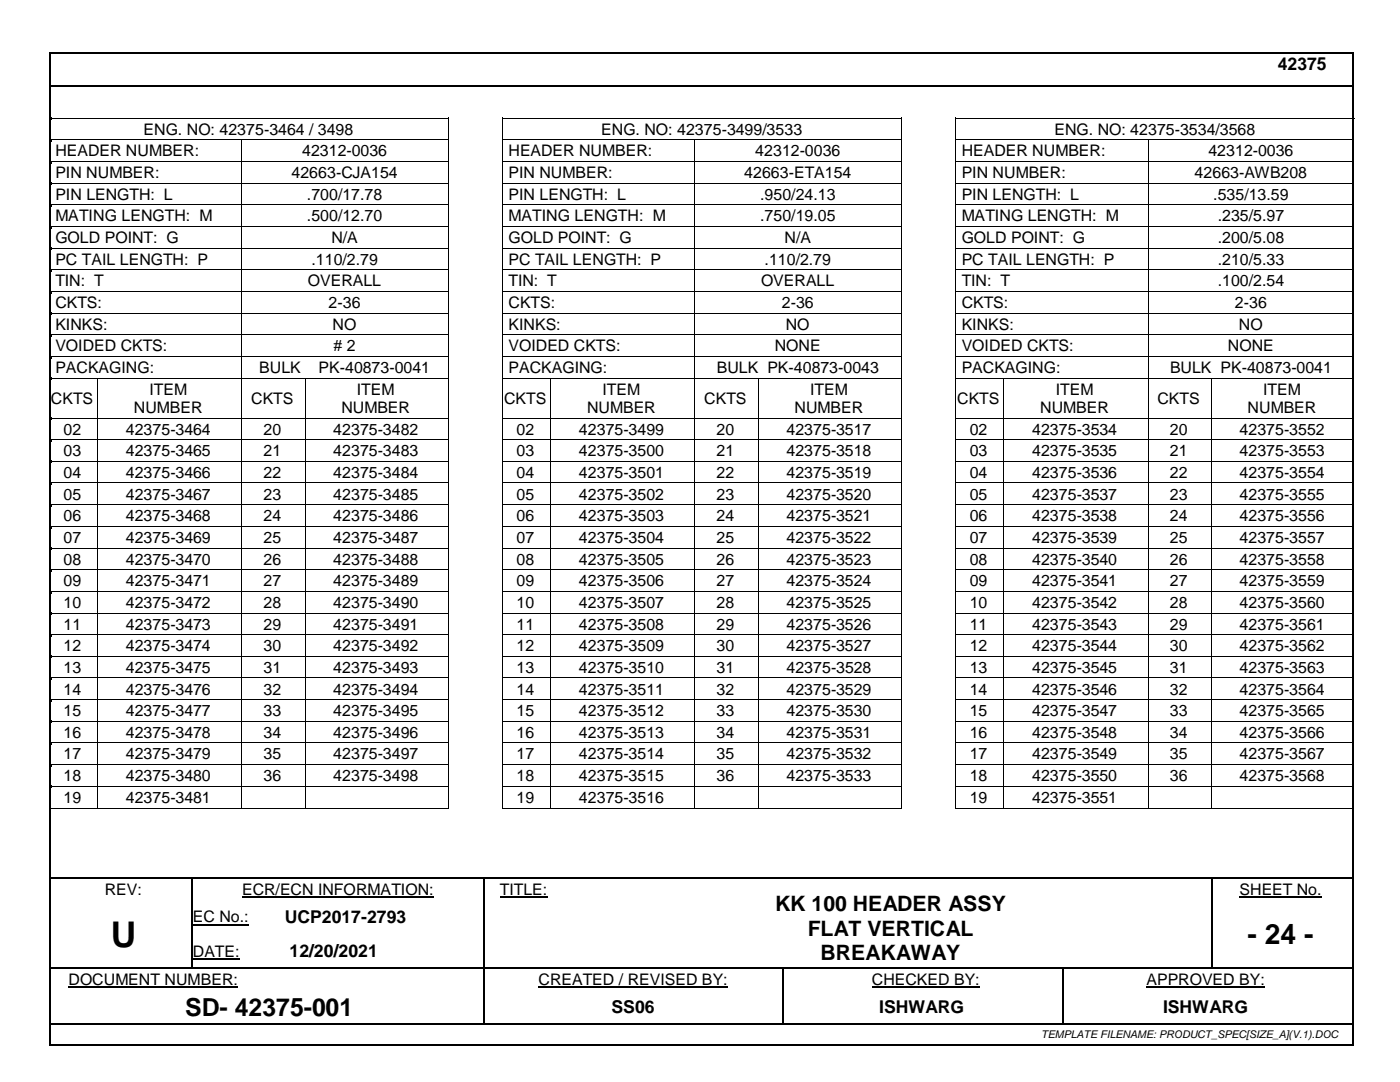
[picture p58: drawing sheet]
<svg xmlns="http://www.w3.org/2000/svg" width="279mm" height="216mm" viewBox="0 0 279 216" stroke-linecap="round" stroke-linejoin="round" font-family="sans-serif">
<defs><g id="words">
<text font-size="7.1" x="22.1" y="188.9">U</text>
<text font-size="5.6" x="249" y="188.3">- 24 -</text>
<text font-size="5" x="37" y="202.7">SD- 42375-001</text>
<g font-size="4.2">
<text x="154.7" y="181.9">KK 100 HEADER ASSY</text>
<text x="161.2" y="186.7">FLAT VERTICAL</text>
<text x="163.8" y="191.6">BREAKAWAY</text>
</g>
<g font-size="3.5">
<text x="255" y="13.9">42375</text>
<text x="56.8" y="184.1">UCP2017-2793</text>
<text x="57.8" y="191">12/20/2021</text>
<text x="122.1" y="202">SS06</text>
<text x="175.5" y="202">ISHWARG</text>
<text x="232.1" y="202">ISHWARG</text>
</g>
<g font-size="3.2">
<text x="28.7" y="26.9">ENG. NO: 42375-3464 / 3498</text>
<text x="120" y="26.9">ENG. NO: 42375-3499/3533</text>
<text x="210.4" y="26.9">ENG. NO: 42375-3534/3568</text>
<text x="11" y="31.2">HEADER NUMBER:</text>
<text x="11" y="35.5">PIN NUMBER:</text>
<text x="58.2" y="35.5">42663-CJA154</text>
<text x="60.3" y="31.2">42312-0036</text>
<text x="101.5" y="31.2">HEADER NUMBER:</text>
<text x="101.5" y="35.5">PIN NUMBER:</text>
<text x="148.5" y="35.5">42663-ETA154</text>
<text x="150.7" y="31.2">42312-0036</text>
<text x="191.9" y="31.2">HEADER NUMBER:</text>
<text x="191.9" y="35.5">PIN NUMBER:</text>
<text x="238.4" y="35.5">42663-AWB208</text>
<text x="241.2" y="31.2">42312-0036</text>
<text x="11" y="39.8">PIN LENGTH: L</text>
<text x="61.3" y="39.8">.700/17.78</text>
<text x="101.5" y="39.8">PIN LENGTH: L</text>
<text x="151.7" y="39.8">.950/24.13</text>
<text x="191.9" y="39.8">PIN LENGTH: L</text>
<text x="242.1" y="39.8">.535/13.59</text>
<text x="11" y="44.2">MATING LENGTH: M</text>
<text x="61.3" y="44.2">.500/12.70</text>
<text x="101.5" y="44.2">MATING LENGTH: M</text>
<text x="151.7" y="44.2">.750/19.05</text>
<text x="191.9" y="44.2">MATING LENGTH: M</text>
<text x="243" y="44.2">.235/5.97</text>
<text x="11" y="48.5">GOLD POINT: G</text>
<text x="11" y="52.8">PC TAIL LENGTH: P</text>
<text x="62.2" y="52.8">.110/2.79</text>
<text x="66.1" y="48.5">N/A</text>
<text x="101.5" y="48.5">GOLD POINT: G</text>
<text x="101.5" y="52.8">PC TAIL LENGTH: P</text>
<text x="152.6" y="52.8">.110/2.79</text>
<text x="156.6" y="48.5">N/A</text>
<text x="191.9" y="48.5">GOLD POINT: G</text>
<text x="191.9" y="52.8">PC TAIL LENGTH: P</text>
<text x="243" y="48.5">.200/5.08</text>
<text x="243" y="52.8">.210/5.33</text>
<text x="11" y="57.2">TIN: T</text>
<text x="61.4" y="57.2">OVERALL</text>
<text x="101.5" y="57.2">TIN: T</text>
<text x="151.9" y="57.2">OVERALL</text>
<text x="191.9" y="57.2">TIN: T</text>
<text x="243" y="57.2">.100/2.54</text>
<text x="11" y="61.5">CKTS:</text>
<text x="11" y="65.8">KINKS:</text>
<text x="65.6" y="61.5">2-36</text>
<text x="66.4" y="65.8">NO</text>
<text x="101.5" y="61.5">CKTS:</text>
<text x="101.5" y="65.8">KINKS:</text>
<text x="156" y="61.5">2-36</text>
<text x="156.8" y="65.8">NO</text>
<text x="191.9" y="61.5">CKTS:</text>
<text x="191.9" y="65.8">KINKS:</text>
<text x="246.5" y="61.5">2-36</text>
<text x="247.3" y="65.8">NO</text>
<text x="11" y="70.1">VOIDED CKTS:</text>
<text x="66.6" y="70.1"># 2</text>
<text x="101.5" y="70.1">VOIDED CKTS:</text>
<text x="154.6" y="70.1">NONE</text>
<text x="191.9" y="70.1">VOIDED CKTS:</text>
<text x="245.1" y="70.1">NONE</text>
<text x="11" y="74.4">PACKAGING:</text>
<text x="51.7" y="74.4">BULK</text>
<text x="63.6" y="74.4">PK-40873-0041</text>
<text x="101.5" y="74.4">PACKAGING:</text>
<text x="143.1" y="74.4">BULK PK-40873-0043</text>
<text x="191.9" y="74.4">PACKAGING:</text>
<text x="233.5" y="74.4">BULK PK-40873-0041</text>
<text x="10.2" y="80.6">CKTS</text>
<text x="26.7" y="82.4">NUMBER</text>
<text x="29.8" y="78.8">ITEM</text>
<text x="50.1" y="80.6">CKTS</text>
<text x="68.1" y="82.4">NUMBER</text>
<text x="71.2" y="78.8">ITEM</text>
<text x="100.6" y="80.6">CKTS</text>
<text x="117.2" y="82.4">NUMBER</text>
<text x="120.2" y="78.8">ITEM</text>
<text x="140.6" y="80.6">CKTS</text>
<text x="158.6" y="82.4">NUMBER</text>
<text x="161.7" y="78.8">ITEM</text>
<text x="191" y="80.6">CKTS</text>
<text x="207.6" y="82.4">NUMBER</text>
<text x="210.7" y="78.8">ITEM</text>
<text x="231" y="80.6">CKTS</text>
<text x="249" y="82.4">NUMBER</text>
<text x="252.1" y="78.8">ITEM</text>
<text x="12.7" y="86.7">02</text>
<text x="25.1" y="86.7">42375-3464</text>
<text x="52.6" y="86.7">20</text>
<text x="66.5" y="86.7">42375-3482</text>
<text x="103.1" y="86.7">02</text>
<text x="115.5" y="86.7">42375-3499</text>
<text x="143" y="86.7">20</text>
<text x="157" y="86.7">42375-3517</text>
<text x="193.5" y="86.7">02</text>
<text x="206" y="86.7">42375-3534</text>
<text x="233.5" y="86.7">20</text>
<text x="247.4" y="86.7">42375-3552</text>
<text x="12.7" y="91">03</text>
<text x="12.7" y="95.4">04</text>
<text x="25.1" y="91">42375-3465</text>
<text x="25.1" y="95.4">42375-3466</text>
<text x="52.6" y="91">21</text>
<text x="52.6" y="95.4">22</text>
<text x="66.5" y="91">42375-3483</text>
<text x="66.5" y="95.4">42375-3484</text>
<text x="103.1" y="91">03</text>
<text x="103.1" y="95.4">04</text>
<text x="115.5" y="91">42375-3500</text>
<text x="115.5" y="95.4">42375-3501</text>
<text x="143" y="91">21</text>
<text x="143" y="95.4">22</text>
<text x="157" y="91">42375-3518</text>
<text x="157" y="95.4">42375-3519</text>
<text x="193.5" y="91">03</text>
<text x="193.5" y="95.4">04</text>
<text x="206" y="91">42375-3535</text>
<text x="206" y="95.4">42375-3536</text>
<text x="233.5" y="91">21</text>
<text x="233.5" y="95.4">22</text>
<text x="247.4" y="91">42375-3553</text>
<text x="247.4" y="95.4">42375-3554</text>
<text x="12.7" y="99.7">05</text>
<text x="25.1" y="99.7">42375-3467</text>
<text x="52.6" y="99.7">23</text>
<text x="66.5" y="99.7">42375-3485</text>
<text x="103.1" y="99.7">05</text>
<text x="115.5" y="99.7">42375-3502</text>
<text x="143" y="99.7">23</text>
<text x="157" y="99.7">42375-3520</text>
<text x="193.5" y="99.7">05</text>
<text x="206" y="99.7">42375-3537</text>
<text x="233.5" y="99.7">23</text>
<text x="247.4" y="99.7">42375-3555</text>
<text x="12.7" y="104">06</text>
<text x="25.1" y="104">42375-3468</text>
<text x="52.6" y="104">24</text>
<text x="66.5" y="104">42375-3486</text>
<text x="103.1" y="104">06</text>
<text x="115.5" y="104">42375-3503</text>
<text x="143" y="104">24</text>
<text x="157" y="104">42375-3521</text>
<text x="193.5" y="104">06</text>
<text x="206" y="104">42375-3538</text>
<text x="233.5" y="104">24</text>
<text x="247.4" y="104">42375-3556</text>
<text x="12.7" y="108.3">07</text>
<text x="12.7" y="112.7">08</text>
<text x="25.1" y="108.3">42375-3469</text>
<text x="25.1" y="112.7">42375-3470</text>
<text x="52.6" y="108.3">25</text>
<text x="52.6" y="112.7">26</text>
<text x="66.5" y="108.3">42375-3487</text>
<text x="66.5" y="112.7">42375-3488</text>
<text x="103.1" y="108.3">07</text>
<text x="103.1" y="112.7">08</text>
<text x="115.5" y="108.3">42375-3504</text>
<text x="115.5" y="112.7">42375-3505</text>
<text x="143" y="108.3">25</text>
<text x="143" y="112.7">26</text>
<text x="157" y="108.3">42375-3522</text>
<text x="157" y="112.7">42375-3523</text>
<text x="193.5" y="108.3">07</text>
<text x="193.5" y="112.7">08</text>
<text x="206" y="108.3">42375-3539</text>
<text x="206" y="112.7">42375-3540</text>
<text x="233.5" y="108.3">25</text>
<text x="233.5" y="112.7">26</text>
<text x="247.4" y="108.3">42375-3557</text>
<text x="247.4" y="112.7">42375-3558</text>
<text x="12.7" y="117">09</text>
<text x="25.1" y="117">42375-3471</text>
<text x="52.6" y="117">27</text>
<text x="66.5" y="117">42375-3489</text>
<text x="103.1" y="117">09</text>
<text x="115.5" y="117">42375-3506</text>
<text x="143" y="117">27</text>
<text x="157" y="117">42375-3524</text>
<text x="193.5" y="117">09</text>
<text x="206" y="117">42375-3541</text>
<text x="233.5" y="117">27</text>
<text x="247.4" y="117">42375-3559</text>
<text x="12.7" y="121.3">10</text>
<text x="12.7" y="125.6">11</text>
<text x="25.1" y="121.3">42375-3472</text>
<text x="25.1" y="125.6">42375-3473</text>
<text x="52.6" y="121.3">28</text>
<text x="52.6" y="125.6">29</text>
<text x="66.5" y="121.3">42375-3490</text>
<text x="66.5" y="125.6">42375-3491</text>
<text x="103.1" y="121.3">10</text>
<text x="103.1" y="125.6">11</text>
<text x="115.5" y="121.3">42375-3507</text>
<text x="115.5" y="125.6">42375-3508</text>
<text x="143" y="121.3">28</text>
<text x="143" y="125.6">29</text>
<text x="157" y="121.3">42375-3525</text>
<text x="157" y="125.6">42375-3526</text>
<text x="193.5" y="121.3">10</text>
<text x="193.5" y="125.6">11</text>
<text x="206" y="121.3">42375-3542</text>
<text x="206" y="125.6">42375-3543</text>
<text x="233.5" y="121.3">28</text>
<text x="233.5" y="125.6">29</text>
<text x="247.4" y="121.3">42375-3560</text>
<text x="247.4" y="125.6">42375-3561</text>
<text x="12.7" y="129.9">12</text>
<text x="25.1" y="129.9">42375-3474</text>
<text x="52.6" y="129.9">30</text>
<text x="66.5" y="129.9">42375-3492</text>
<text x="103.1" y="129.9">12</text>
<text x="115.5" y="129.9">42375-3509</text>
<text x="143" y="129.9">30</text>
<text x="157" y="129.9">42375-3527</text>
<text x="193.5" y="129.9">12</text>
<text x="206" y="129.9">42375-3544</text>
<text x="233.5" y="129.9">30</text>
<text x="247.4" y="129.9">42375-3562</text>
<text x="12.7" y="134.3">13</text>
<text x="25.1" y="134.3">42375-3475</text>
<text x="52.6" y="134.3">31</text>
<text x="66.5" y="134.3">42375-3493</text>
<text x="103.1" y="134.3">13</text>
<text x="115.5" y="134.3">42375-3510</text>
<text x="143" y="134.3">31</text>
<text x="157" y="134.3">42375-3528</text>
<text x="193.5" y="134.3">13</text>
<text x="206" y="134.3">42375-3545</text>
<text x="233.5" y="134.3">31</text>
<text x="247.4" y="134.3">42375-3563</text>
<text x="12.7" y="138.6">14</text>
<text x="12.7" y="142.9">15</text>
<text x="25.1" y="138.6">42375-3476</text>
<text x="25.1" y="142.9">42375-3477</text>
<text x="52.6" y="138.6">32</text>
<text x="52.6" y="142.9">33</text>
<text x="66.5" y="138.6">42375-3494</text>
<text x="66.5" y="142.9">42375-3495</text>
<text x="103.1" y="138.6">14</text>
<text x="103.1" y="142.9">15</text>
<text x="115.5" y="138.6">42375-3511</text>
<text x="115.5" y="142.9">42375-3512</text>
<text x="143" y="138.6">32</text>
<text x="143" y="142.9">33</text>
<text x="157" y="138.6">42375-3529</text>
<text x="157" y="142.9">42375-3530</text>
<text x="193.5" y="138.6">14</text>
<text x="193.5" y="142.9">15</text>
<text x="206" y="138.6">42375-3546</text>
<text x="206" y="142.9">42375-3547</text>
<text x="233.5" y="138.6">32</text>
<text x="233.5" y="142.9">33</text>
<text x="247.4" y="138.6">42375-3564</text>
<text x="247.4" y="142.9">42375-3565</text>
<text x="12.7" y="147.2">16</text>
<text x="25.1" y="147.2">42375-3478</text>
<text x="52.6" y="147.2">34</text>
<text x="66.5" y="147.2">42375-3496</text>
<text x="103.1" y="147.2">16</text>
<text x="115.5" y="147.2">42375-3513</text>
<text x="143" y="147.2">34</text>
<text x="157" y="147.2">42375-3531</text>
<text x="193.5" y="147.2">16</text>
<text x="206" y="147.2">42375-3548</text>
<text x="233.5" y="147.2">34</text>
<text x="247.4" y="147.2">42375-3566</text>
<text x="12.7" y="151.5">17</text>
<text x="12.7" y="155.9">18</text>
<text x="25.1" y="151.5">42375-3479</text>
<text x="25.1" y="155.9">42375-3480</text>
<text x="52.6" y="151.5">35</text>
<text x="52.6" y="155.9">36</text>
<text x="66.5" y="151.5">42375-3497</text>
<text x="66.5" y="155.9">42375-3498</text>
<text x="103.1" y="151.5">17</text>
<text x="103.1" y="155.9">18</text>
<text x="115.5" y="151.5">42375-3514</text>
<text x="115.5" y="155.9">42375-3515</text>
<text x="143" y="151.5">35</text>
<text x="143" y="155.9">36</text>
<text x="157" y="151.5">42375-3532</text>
<text x="157" y="155.9">42375-3533</text>
<text x="193.5" y="151.5">17</text>
<text x="193.5" y="155.9">18</text>
<text x="206" y="151.5">42375-3549</text>
<text x="206" y="155.9">42375-3550</text>
<text x="233.5" y="151.5">35</text>
<text x="233.5" y="155.9">36</text>
<text x="247.4" y="151.5">42375-3567</text>
<text x="247.4" y="155.9">42375-3568</text>
<text x="12.7" y="160.2">19</text>
<text x="25.1" y="160.2">42375-3481</text>
<text x="103.1" y="160.2">19</text>
<text x="115.5" y="160.2">42375-3516</text>
<text x="193.5" y="160.2">19</text>
<text x="206" y="160.2">42375-3551</text>
<text x="20.9" y="178.5">REV:</text>
<text x="48.3" y="178.5">ECR/ECN INFORMATION:</text>
<text x="99.8" y="178.5">TITLE:</text>
<text x="247.4" y="178.5">SHEET No.</text>
<text x="38.5" y="184.1">EC No.:</text>
<text x="38.5" y="191">DATE:</text>
<text x="13.7" y="196.5">DOCUMENT NUMBER:</text>
<text x="107.5" y="196.5">CREATED / REVISED BY:</text>
<text x="174" y="196.5">CHECKED BY:</text>
<text x="228.8" y="196.5">APPROVED BY:</text>
</g>
<text font-size="2.1" x="207.8" y="207.1">TEMPLATE FILENAME: PRODUCT_SPEC[SIZE_A](V.1).DOC</text>
</g></defs>
<g fill="#000">
<path d="M9.8 10.3h.4v.4h-.4z" fill-rule="evenodd"/>
<path d="M9.8 10.3h.4v.4h-.4z" fill-rule="evenodd"/>
<path d="M10.2 17h.3v.4h-.3z" fill-rule="evenodd"/>
<path d="M10.2 17h.3v.4h-.3z" fill-rule="evenodd"/>
<path d="M10.2 17h.3v.4h-.3z" fill-rule="evenodd"/>
<path d="M10.5 17v.4z" fill-rule="evenodd"/>
<path d="M269.9 10.3h.4v.4h-.4z" fill-rule="evenodd"/>
<path d="M269.9 10.3h.4v.4h-.4z" fill-rule="evenodd"/>
<path d="M10.2 23.5h.1v.4h-.1z" fill-rule="evenodd"/>
<path d="M10.2 23.5h.1v.2h-.1z" fill-rule="evenodd"/>
<path d="M10.2 27.8h.1v.4h-.1z" fill-rule="evenodd"/>
<path d="M10.2 32.1h.1v.5h-.1z" fill-rule="evenodd"/>
<path d="M10.2 36.5h.1v.4h-.1z" fill-rule="evenodd"/>
<path d="M48.2 28h.2v.2h-.2z" fill-rule="evenodd"/>
<path d="M48.2 27.8h.2v.2h-.2z" fill-rule="evenodd"/>
<path d="M48.2 32.1h.2v.5h-.2z" fill-rule="evenodd"/>
<path d="M48.2 36.5h.2v.4h-.2z" fill-rule="evenodd"/>
<path d="M89.5 23.5h.1v.4h-.1z" fill-rule="evenodd"/>
<path d="M89.5 23.5h.1v.2h-.1z" fill-rule="evenodd"/>
<path d="M89.5 27.8h.1v.4h-.1z" fill-rule="evenodd"/>
<path d="M89.5 32.1h.1v.5h-.1z" fill-rule="evenodd"/>
<path d="M89.5 36.5h.1v.4h-.1z" fill-rule="evenodd"/>
<path d="M100.3 23.5h.1v.4h-.1z" fill-rule="evenodd"/>
<path d="M100.3 23.5h.1v.2h-.1z" fill-rule="evenodd"/>
<path d="M100.3 27.8h.1v.4h-.1z" fill-rule="evenodd"/>
<path d="M100.3 32.1h.1v.5h-.1z" fill-rule="evenodd"/>
<path d="M100.3 36.5h.1v.4h-.1z" fill-rule="evenodd"/>
<path d="M138.6 28h.2v.2h-.2z" fill-rule="evenodd"/>
<path d="M138.6 27.8h.2v.2h-.2z" fill-rule="evenodd"/>
<path d="M138.6 32.1h.2v.5h-.2z" fill-rule="evenodd"/>
<path d="M138.6 36.5h.2v.4h-.2z" fill-rule="evenodd"/>
<path d="M179.9 23.5h.2v.4h-.2z" fill-rule="evenodd"/>
<path d="M179.9 23.5h.2v.2h-.2z" fill-rule="evenodd"/>
<path d="M179.9 27.8h.2v.4h-.2z" fill-rule="evenodd"/>
<path d="M179.9 32.1h.2v.5h-.2z" fill-rule="evenodd"/>
<path d="M179.9 36.5h.2v.4h-.2z" fill-rule="evenodd"/>
<path d="M190.7 23.5h.2v.4h-.2z" fill-rule="evenodd"/>
<path d="M190.7 23.5h.2v.2h-.2z" fill-rule="evenodd"/>
<path d="M190.7 27.8h.2v.4h-.2z" fill-rule="evenodd"/>
<path d="M190.7 32.1h.2v.5h-.2z" fill-rule="evenodd"/>
<path d="M190.7 36.5h.2v.4h-.2z" fill-rule="evenodd"/>
<path d="M229.1 28h.1v.2h-.1z" fill-rule="evenodd"/>
<path d="M229.1 27.8h.1v.2h-.1z" fill-rule="evenodd"/>
<path d="M229.1 32.1h.1v.5h-.1z" fill-rule="evenodd"/>
<path d="M229.1 36.5h.1v.4h-.1z" fill-rule="evenodd"/>
<path d="M10.2 40.8h.1v.4h-.1z" fill-rule="evenodd"/>
<path d="M10.2 45.1h.1v.4h-.1z" fill-rule="evenodd"/>
<path d="M10.2 49.4h.1v.4h-.1z" fill-rule="evenodd"/>
<path d="M10.2 53.8h.1v.4h-.1z" fill-rule="evenodd"/>
<path d="M10.2 58.1h.1v.4h-.1z" fill-rule="evenodd"/>
<path d="M48.2 40.8h.2v.4h-.2z" fill-rule="evenodd"/>
<path d="M48.2 45.1h.2v.4h-.2z" fill-rule="evenodd"/>
<path d="M48.2 49.4h.2v.4h-.2z" fill-rule="evenodd"/>
<path d="M48.2 53.8h.2v.4h-.2z" fill-rule="evenodd"/>
<path d="M48.2 58.1h.2v.4h-.2z" fill-rule="evenodd"/>
<path d="M89.5 40.8h.1v.4h-.1z" fill-rule="evenodd"/>
<path d="M89.5 45.1h.1v.4h-.1z" fill-rule="evenodd"/>
<path d="M89.5 49.4h.1v.4h-.1z" fill-rule="evenodd"/>
<path d="M89.5 53.8h.1v.4h-.1z" fill-rule="evenodd"/>
<path d="M89.5 58.1h.1v.4h-.1z" fill-rule="evenodd"/>
<path d="M100.3 40.8h.1v.4h-.1z" fill-rule="evenodd"/>
<path d="M100.3 45.1h.1v.4h-.1z" fill-rule="evenodd"/>
<path d="M100.3 49.4h.1v.4h-.1z" fill-rule="evenodd"/>
<path d="M100.3 53.8h.1v.4h-.1z" fill-rule="evenodd"/>
<path d="M100.3 58.1h.1v.4h-.1z" fill-rule="evenodd"/>
<path d="M138.6 40.8h.2v.4h-.2z" fill-rule="evenodd"/>
<path d="M138.6 45.1h.2v.4h-.2z" fill-rule="evenodd"/>
<path d="M138.6 49.4h.2v.4h-.2z" fill-rule="evenodd"/>
<path d="M138.6 53.8h.2v.4h-.2z" fill-rule="evenodd"/>
<path d="M138.6 58.1h.2v.4h-.2z" fill-rule="evenodd"/>
<path d="M179.9 40.8h.2v.4h-.2z" fill-rule="evenodd"/>
<path d="M179.9 45.1h.2v.4h-.2z" fill-rule="evenodd"/>
<path d="M179.9 49.4h.2v.4h-.2z" fill-rule="evenodd"/>
<path d="M179.9 53.8h.2v.4h-.2z" fill-rule="evenodd"/>
<path d="M179.9 58.1h.2v.4h-.2z" fill-rule="evenodd"/>
<path d="M190.7 40.8h.2v.4h-.2z" fill-rule="evenodd"/>
<path d="M190.7 45.1h.2v.4h-.2z" fill-rule="evenodd"/>
<path d="M190.7 49.4h.2v.4h-.2z" fill-rule="evenodd"/>
<path d="M190.7 53.8h.2v.4h-.2z" fill-rule="evenodd"/>
<path d="M190.7 58.1h.2v.4h-.2z" fill-rule="evenodd"/>
<path d="M229.1 40.8h.1v.4h-.1z" fill-rule="evenodd"/>
<path d="M229.1 45.1h.1v.4h-.1z" fill-rule="evenodd"/>
<path d="M229.1 49.4h.1v.4h-.1z" fill-rule="evenodd"/>
<path d="M229.1 53.8h.1v.4h-.1z" fill-rule="evenodd"/>
<path d="M229.1 58.1h.1v.4h-.1z" fill-rule="evenodd"/>
<path d="M10.2 62.4h.1v.4h-.1z" fill-rule="evenodd"/>
<path d="M10.2 66.7h.1v.4h-.1z" fill-rule="evenodd"/>
<path d="M10.2 71.1h.1v.4h-.1z" fill-rule="evenodd"/>
<path d="M10.2 75.4h.1v.4h-.1z" fill-rule="evenodd"/>
<path d="M19.3 75.5h.2v.3h-.2z" fill-rule="evenodd"/>
<path d="M19.3 75.4h.2v.1h-.2z" fill-rule="evenodd"/>
<path d="M48.2 62.4h.2v.4h-.2z" fill-rule="evenodd"/>
<path d="M48.2 66.7h.2v.4h-.2z" fill-rule="evenodd"/>
<path d="M48.2 71.1h.2v.4h-.2z" fill-rule="evenodd"/>
<path d="M48.2 75.4h.2v.4h-.2z" fill-rule="evenodd"/>
<path d="M60.9 75.5h.2v.3h-.2z" fill-rule="evenodd"/>
<path d="M60.9 75.4h.2v.1h-.2z" fill-rule="evenodd"/>
<path d="M89.5 62.4h.1v.4h-.1z" fill-rule="evenodd"/>
<path d="M89.5 66.7h.1v.4h-.1z" fill-rule="evenodd"/>
<path d="M89.5 71.1h.1v.4h-.1z" fill-rule="evenodd"/>
<path d="M89.5 75.4h.1v.1h-.1z" fill-rule="evenodd"/>
<path d="M89.5 75.5l.1 .3z" fill-rule="evenodd"/>
<path d="M100.3 62.4h.1v.4h-.1z" fill-rule="evenodd"/>
<path d="M100.3 66.7h.1v.4h-.1z" fill-rule="evenodd"/>
<path d="M100.3 71.1h.1v.4h-.1z" fill-rule="evenodd"/>
<path d="M100.3 75.4h.1v.4h-.1z" fill-rule="evenodd"/>
<path d="M109.8 75.5h.2v.3h-.2z" fill-rule="evenodd"/>
<path d="M109.8 75.4h.2v.1h-.2z" fill-rule="evenodd"/>
<path d="M138.6 62.4h.2v.4h-.2z" fill-rule="evenodd"/>
<path d="M138.6 66.7h.2v.4h-.2z" fill-rule="evenodd"/>
<path d="M138.6 71.1h.2v.4h-.2z" fill-rule="evenodd"/>
<path d="M138.6 75.4h.2v.4h-.2z" fill-rule="evenodd"/>
<path d="M151.3 75.5h.2v.3h-.2z" fill-rule="evenodd"/>
<path d="M151.3 75.4h.2v.1h-.2z" fill-rule="evenodd"/>
<path d="M179.9 62.4h.2v.4h-.2z" fill-rule="evenodd"/>
<path d="M179.9 66.7h.2v.4h-.2z" fill-rule="evenodd"/>
<path d="M179.9 71.1h.2v.4h-.2z" fill-rule="evenodd"/>
<path d="M179.9 75.4h.2v.1h-.2z" fill-rule="evenodd"/>
<path d="M179.9 75.5l.1 .3z" fill-rule="evenodd"/>
<path d="M190.7 62.4h.2v.4h-.2z" fill-rule="evenodd"/>
<path d="M190.7 66.7h.2v.4h-.2z" fill-rule="evenodd"/>
<path d="M190.7 71.1h.2v.4h-.2z" fill-rule="evenodd"/>
<path d="M190.7 75.4h.2v.4h-.2z" fill-rule="evenodd"/>
<path d="M200.2 75.5h.2v.3h-.2z" fill-rule="evenodd"/>
<path d="M200.2 75.4h.2v.1h-.2z" fill-rule="evenodd"/>
<path d="M229.1 62.4h.1v.4h-.1z" fill-rule="evenodd"/>
<path d="M229.1 66.7h.1v.4h-.1z" fill-rule="evenodd"/>
<path d="M229.1 71.1h.1v.4h-.1z" fill-rule="evenodd"/>
<path d="M229.1 75.4h.1v.4h-.1z" fill-rule="evenodd"/>
<path d="M241.8 75.5h.1v.3h-.1z" fill-rule="evenodd"/>
<path d="M241.8 75.4h.1v.1h-.1z" fill-rule="evenodd"/>
<path d="M10.2 83.3h.1v.5h-.1z" fill-rule="evenodd"/>
<path d="M10.2 87.6h.1v.5h-.1z" fill-rule="evenodd"/>
<path d="M10.2 92h.1v.4h-.1z" fill-rule="evenodd"/>
<path d="M10.2 96.3h.1v.4h-.1z" fill-rule="evenodd"/>
<path d="M19.3 83.3h.2v.5h-.2z" fill-rule="evenodd"/>
<path d="M19.3 87.6h.2v.5h-.2z" fill-rule="evenodd"/>
<path d="M19.3 92h.2v.4h-.2z" fill-rule="evenodd"/>
<path d="M19.3 96.3h.2v.4h-.2z" fill-rule="evenodd"/>
<path d="M48.2 83.3h.2v.5h-.2z" fill-rule="evenodd"/>
<path d="M48.2 87.6h.2v.5h-.2z" fill-rule="evenodd"/>
<path d="M48.2 92h.2v.4h-.2z" fill-rule="evenodd"/>
<path d="M48.2 96.3h.2v.4h-.2z" fill-rule="evenodd"/>
<path d="M60.9 83.3h.2v.5h-.2z" fill-rule="evenodd"/>
<path d="M60.9 87.6h.2v.5h-.2z" fill-rule="evenodd"/>
<path d="M60.9 92h.2v.4h-.2z" fill-rule="evenodd"/>
<path d="M60.9 96.3h.2v.4h-.2z" fill-rule="evenodd"/>
<path d="M89.5 87.8h.1v.3h-.1z" fill-rule="evenodd"/>
<path d="M89.5 87.6h.1v.2h-.1z" fill-rule="evenodd"/>
<path d="M89.5 92h.1v.4h-.1z" fill-rule="evenodd"/>
<path d="M89.5 96.3h.1v.2h-.1z" fill-rule="evenodd"/>
<path d="M89.5 83.3l.1 .5z" fill-rule="evenodd"/>
<path d="M89.5 96.5l.1 .2z" fill-rule="evenodd"/>
<path d="M100.3 83.3h.1v.5h-.1z" fill-rule="evenodd"/>
<path d="M100.3 87.6h.1v.5h-.1z" fill-rule="evenodd"/>
<path d="M100.3 92h.1v.4h-.1z" fill-rule="evenodd"/>
<path d="M100.3 96.3h.1v.4h-.1z" fill-rule="evenodd"/>
<path d="M109.8 83.3h.2v.5h-.2z" fill-rule="evenodd"/>
<path d="M109.8 87.6h.2v.5h-.2z" fill-rule="evenodd"/>
<path d="M109.8 92h.2v.4h-.2z" fill-rule="evenodd"/>
<path d="M109.8 96.3h.2v.4h-.2z" fill-rule="evenodd"/>
<path d="M138.6 83.3h.2v.5h-.2z" fill-rule="evenodd"/>
<path d="M138.6 87.6h.2v.5h-.2z" fill-rule="evenodd"/>
<path d="M138.6 92h.2v.4h-.2z" fill-rule="evenodd"/>
<path d="M138.6 96.3h.2v.4h-.2z" fill-rule="evenodd"/>
<path d="M151.3 83.3h.2v.5h-.2z" fill-rule="evenodd"/>
<path d="M151.3 87.6h.2v.5h-.2z" fill-rule="evenodd"/>
<path d="M151.3 92h.2v.4h-.2z" fill-rule="evenodd"/>
<path d="M151.3 96.3h.2v.4h-.2z" fill-rule="evenodd"/>
<path d="M179.9 87.8h.2v.3h-.2z" fill-rule="evenodd"/>
<path d="M179.9 87.6h.2v.2h-.2z" fill-rule="evenodd"/>
<path d="M179.9 92h.2v.4h-.2z" fill-rule="evenodd"/>
<path d="M179.9 96.3h.2v.2h-.2z" fill-rule="evenodd"/>
<path d="M179.9 83.3l.1 .5z" fill-rule="evenodd"/>
<path d="M179.9 96.5l.1 .2z" fill-rule="evenodd"/>
<path d="M190.7 83.3h.2v.5h-.2z" fill-rule="evenodd"/>
<path d="M190.7 87.6h.2v.5h-.2z" fill-rule="evenodd"/>
<path d="M190.7 92h.2v.4h-.2z" fill-rule="evenodd"/>
<path d="M190.7 96.3h.2v.4h-.2z" fill-rule="evenodd"/>
<path d="M200.2 83.3h.2v.5h-.2z" fill-rule="evenodd"/>
<path d="M200.2 87.6h.2v.5h-.2z" fill-rule="evenodd"/>
<path d="M200.2 92h.2v.4h-.2z" fill-rule="evenodd"/>
<path d="M200.2 96.3h.2v.4h-.2z" fill-rule="evenodd"/>
<path d="M229.1 83.3h.1v.5h-.1z" fill-rule="evenodd"/>
<path d="M229.1 87.6h.1v.5h-.1z" fill-rule="evenodd"/>
<path d="M229.1 92h.1v.4h-.1z" fill-rule="evenodd"/>
<path d="M229.1 96.3h.1v.4h-.1z" fill-rule="evenodd"/>
<path d="M241.8 83.3h.1v.5h-.1z" fill-rule="evenodd"/>
<path d="M241.8 87.6h.1v.5h-.1z" fill-rule="evenodd"/>
<path d="M241.8 92h.1v.4h-.1z" fill-rule="evenodd"/>
<path d="M241.8 96.3h.1v.4h-.1z" fill-rule="evenodd"/>
<path d="M10.2 100.6h.1v.5h-.1z" fill-rule="evenodd"/>
<path d="M10.2 105h.1v.4h-.1z" fill-rule="evenodd"/>
<path d="M10.2 109.3h.1v.4h-.1z" fill-rule="evenodd"/>
<path d="M10.2 113.6h.1v.4h-.1z" fill-rule="evenodd"/>
<path d="M10.2 117.9h.1v.4h-.1z" fill-rule="evenodd"/>
<path d="M19.3 100.6h.2v.5h-.2z" fill-rule="evenodd"/>
<path d="M19.3 105h.2v.4h-.2z" fill-rule="evenodd"/>
<path d="M19.3 109.3h.2v.4h-.2z" fill-rule="evenodd"/>
<path d="M19.3 113.6h.2v.4h-.2z" fill-rule="evenodd"/>
<path d="M19.3 117.9h.2v.4h-.2z" fill-rule="evenodd"/>
<path d="M48.2 100.6h.2v.5h-.2z" fill-rule="evenodd"/>
<path d="M48.2 105h.2v.4h-.2z" fill-rule="evenodd"/>
<path d="M48.2 109.3h.2v.4h-.2z" fill-rule="evenodd"/>
<path d="M48.2 113.6h.2v.4h-.2z" fill-rule="evenodd"/>
<path d="M48.2 117.9h.2v.4h-.2z" fill-rule="evenodd"/>
<path d="M60.9 100.6h.2v.5h-.2z" fill-rule="evenodd"/>
<path d="M60.9 105h.2v.4h-.2z" fill-rule="evenodd"/>
<path d="M60.9 109.3h.2v.4h-.2z" fill-rule="evenodd"/>
<path d="M60.9 113.6h.2v.4h-.2z" fill-rule="evenodd"/>
<path d="M60.9 117.9h.2v.4h-.2z" fill-rule="evenodd"/>
<path d="M89.5 109.4h.1v.3h-.1z" fill-rule="evenodd"/>
<path d="M89.5 109.3h.1v.1h-.1z" fill-rule="evenodd"/>
<path d="M89.5 113.6h.1v.4h-.1z" fill-rule="evenodd"/>
<path d="M89.5 117.9h.1v.4h-.1z" fill-rule="evenodd"/>
<path d="M89.5 100.6l.1 .5z" fill-rule="evenodd"/>
<path d="M89.5 105l.1 .4z" fill-rule="evenodd"/>
<path d="M100.3 100.6h.1v.5h-.1z" fill-rule="evenodd"/>
<path d="M100.3 105h.1v.4h-.1z" fill-rule="evenodd"/>
<path d="M100.3 109.3h.1v.4h-.1z" fill-rule="evenodd"/>
<path d="M100.3 113.6h.1v.4h-.1z" fill-rule="evenodd"/>
<path d="M100.3 117.9h.1v.4h-.1z" fill-rule="evenodd"/>
<path d="M109.8 100.6h.2v.5h-.2z" fill-rule="evenodd"/>
<path d="M109.8 105h.2v.4h-.2z" fill-rule="evenodd"/>
<path d="M109.8 109.3h.2v.4h-.2z" fill-rule="evenodd"/>
<path d="M109.8 113.6h.2v.4h-.2z" fill-rule="evenodd"/>
<path d="M109.8 117.9h.2v.4h-.2z" fill-rule="evenodd"/>
<path d="M138.6 100.6h.2v.5h-.2z" fill-rule="evenodd"/>
<path d="M138.6 105h.2v.4h-.2z" fill-rule="evenodd"/>
<path d="M138.6 109.3h.2v.4h-.2z" fill-rule="evenodd"/>
<path d="M138.6 113.6h.2v.4h-.2z" fill-rule="evenodd"/>
<path d="M138.6 117.9h.2v.4h-.2z" fill-rule="evenodd"/>
<path d="M151.3 100.6h.2v.5h-.2z" fill-rule="evenodd"/>
<path d="M151.3 105h.2v.4h-.2z" fill-rule="evenodd"/>
<path d="M151.3 109.3h.2v.4h-.2z" fill-rule="evenodd"/>
<path d="M151.3 113.6h.2v.4h-.2z" fill-rule="evenodd"/>
<path d="M151.3 117.9h.2v.4h-.2z" fill-rule="evenodd"/>
<path d="M179.9 109.4h.2v.3h-.2z" fill-rule="evenodd"/>
<path d="M179.9 109.3h.2v.1h-.2z" fill-rule="evenodd"/>
<path d="M179.9 113.6h.2v.4h-.2z" fill-rule="evenodd"/>
<path d="M179.9 117.9h.2v.4h-.2z" fill-rule="evenodd"/>
<path d="M179.9 100.6l.1 .5z" fill-rule="evenodd"/>
<path d="M179.9 105l.1 .4z" fill-rule="evenodd"/>
<path d="M190.7 100.6h.2v.5h-.2z" fill-rule="evenodd"/>
<path d="M190.7 105h.2v.4h-.2z" fill-rule="evenodd"/>
<path d="M190.7 109.3h.2v.4h-.2z" fill-rule="evenodd"/>
<path d="M190.7 113.6h.2v.4h-.2z" fill-rule="evenodd"/>
<path d="M190.7 117.9h.2v.4h-.2z" fill-rule="evenodd"/>
<path d="M200.2 100.6h.2v.5h-.2z" fill-rule="evenodd"/>
<path d="M200.2 105h.2v.4h-.2z" fill-rule="evenodd"/>
<path d="M200.2 109.3h.2v.4h-.2z" fill-rule="evenodd"/>
<path d="M200.2 113.6h.2v.4h-.2z" fill-rule="evenodd"/>
<path d="M200.2 117.9h.2v.4h-.2z" fill-rule="evenodd"/>
<path d="M229.1 100.6h.1v.5h-.1z" fill-rule="evenodd"/>
<path d="M229.1 105h.1v.4h-.1z" fill-rule="evenodd"/>
<path d="M229.1 109.3h.1v.4h-.1z" fill-rule="evenodd"/>
<path d="M229.1 113.6h.1v.4h-.1z" fill-rule="evenodd"/>
<path d="M229.1 117.9h.1v.4h-.1z" fill-rule="evenodd"/>
<path d="M241.8 100.6h.1v.5h-.1z" fill-rule="evenodd"/>
<path d="M241.8 105h.1v.4h-.1z" fill-rule="evenodd"/>
<path d="M241.8 109.3h.1v.4h-.1z" fill-rule="evenodd"/>
<path d="M241.8 113.6h.1v.4h-.1z" fill-rule="evenodd"/>
<path d="M241.8 117.9h.1v.4h-.1z" fill-rule="evenodd"/>
<path d="M10.2 122.2h.1v.5h-.1z" fill-rule="evenodd"/>
<path d="M10.2 126.6h.1v.4h-.1z" fill-rule="evenodd"/>
<path d="M10.2 130.9h.1v.4h-.1z" fill-rule="evenodd"/>
<path d="M10.2 135.2h.1v.4h-.1z" fill-rule="evenodd"/>
<path d="M10.2 139.5h.1v.4h-.1z" fill-rule="evenodd"/>
<path d="M19.3 122.2h.2v.5h-.2z" fill-rule="evenodd"/>
<path d="M19.3 126.6h.2v.4h-.2z" fill-rule="evenodd"/>
<path d="M19.3 130.9h.2v.4h-.2z" fill-rule="evenodd"/>
<path d="M19.3 135.2h.2v.4h-.2z" fill-rule="evenodd"/>
<path d="M19.3 139.5h.2v.4h-.2z" fill-rule="evenodd"/>
<path d="M48.2 122.2h.2v.5h-.2z" fill-rule="evenodd"/>
<path d="M48.2 126.6h.2v.4h-.2z" fill-rule="evenodd"/>
<path d="M48.2 130.9h.2v.4h-.2z" fill-rule="evenodd"/>
<path d="M48.2 135.2h.2v.4h-.2z" fill-rule="evenodd"/>
<path d="M48.2 139.5h.2v.4h-.2z" fill-rule="evenodd"/>
<path d="M60.9 122.2h.2v.5h-.2z" fill-rule="evenodd"/>
<path d="M60.9 126.6h.2v.4h-.2z" fill-rule="evenodd"/>
<path d="M60.9 130.9h.2v.4h-.2z" fill-rule="evenodd"/>
<path d="M60.9 135.2h.2v.4h-.2z" fill-rule="evenodd"/>
<path d="M60.9 139.5h.2v.4h-.2z" fill-rule="evenodd"/>
<path d="M89.5 122.2h.1v.5h-.1z" fill-rule="evenodd"/>
<path d="M89.5 126.6h.1v.4h-.1z" fill-rule="evenodd"/>
<path d="M89.5 130.9h.1v.4h-.1z" fill-rule="evenodd"/>
<path d="M89.5 135.2h.1v.4h-.1z" fill-rule="evenodd"/>
<path d="M89.5 139.5h.1v.4h-.1z" fill-rule="evenodd"/>
<path d="M100.3 122.2h.1v.5h-.1z" fill-rule="evenodd"/>
<path d="M100.3 126.6h.1v.4h-.1z" fill-rule="evenodd"/>
<path d="M100.3 130.9h.1v.4h-.1z" fill-rule="evenodd"/>
<path d="M100.3 135.2h.1v.4h-.1z" fill-rule="evenodd"/>
<path d="M100.3 139.5h.1v.4h-.1z" fill-rule="evenodd"/>
<path d="M109.8 122.2h.2v.5h-.2z" fill-rule="evenodd"/>
<path d="M109.8 126.6h.2v.4h-.2z" fill-rule="evenodd"/>
<path d="M109.8 130.9h.2v.4h-.2z" fill-rule="evenodd"/>
<path d="M109.8 135.2h.2v.4h-.2z" fill-rule="evenodd"/>
<path d="M109.8 139.5h.2v.4h-.2z" fill-rule="evenodd"/>
<path d="M138.6 122.2h.2v.5h-.2z" fill-rule="evenodd"/>
<path d="M138.6 126.6h.2v.4h-.2z" fill-rule="evenodd"/>
<path d="M138.6 130.9h.2v.4h-.2z" fill-rule="evenodd"/>
<path d="M138.6 135.2h.2v.4h-.2z" fill-rule="evenodd"/>
<path d="M138.6 139.5h.2v.4h-.2z" fill-rule="evenodd"/>
<path d="M151.3 122.2h.2v.5h-.2z" fill-rule="evenodd"/>
<path d="M151.3 126.6h.2v.4h-.2z" fill-rule="evenodd"/>
<path d="M151.3 130.9h.2v.4h-.2z" fill-rule="evenodd"/>
<path d="M151.3 135.2h.2v.4h-.2z" fill-rule="evenodd"/>
<path d="M151.3 139.5h.2v.4h-.2z" fill-rule="evenodd"/>
<path d="M179.9 122.2h.2v.5h-.2z" fill-rule="evenodd"/>
<path d="M179.9 126.6h.2v.4h-.2z" fill-rule="evenodd"/>
<path d="M179.9 130.9h.2v.4h-.2z" fill-rule="evenodd"/>
<path d="M179.9 135.2h.2v.4h-.2z" fill-rule="evenodd"/>
<path d="M179.9 139.5h.2v.4h-.2z" fill-rule="evenodd"/>
<path d="M190.7 122.2h.2v.5h-.2z" fill-rule="evenodd"/>
<path d="M190.7 126.6h.2v.4h-.2z" fill-rule="evenodd"/>
<path d="M190.7 130.9h.2v.4h-.2z" fill-rule="evenodd"/>
<path d="M190.7 135.2h.2v.4h-.2z" fill-rule="evenodd"/>
<path d="M190.7 139.5h.2v.4h-.2z" fill-rule="evenodd"/>
<path d="M200.2 122.2h.2v.5h-.2z" fill-rule="evenodd"/>
<path d="M200.2 126.6h.2v.4h-.2z" fill-rule="evenodd"/>
<path d="M200.2 130.9h.2v.4h-.2z" fill-rule="evenodd"/>
<path d="M200.2 135.2h.2v.4h-.2z" fill-rule="evenodd"/>
<path d="M200.2 139.5h.2v.4h-.2z" fill-rule="evenodd"/>
<path d="M229.1 122.2h.1v.5h-.1z" fill-rule="evenodd"/>
<path d="M229.1 126.6h.1v.4h-.1z" fill-rule="evenodd"/>
<path d="M229.1 130.9h.1v.4h-.1z" fill-rule="evenodd"/>
<path d="M229.1 135.2h.1v.4h-.1z" fill-rule="evenodd"/>
<path d="M229.1 139.5h.1v.4h-.1z" fill-rule="evenodd"/>
<path d="M241.8 122.2h.1v.5h-.1z" fill-rule="evenodd"/>
<path d="M241.8 126.6h.1v.4h-.1z" fill-rule="evenodd"/>
<path d="M241.8 130.9h.1v.4h-.1z" fill-rule="evenodd"/>
<path d="M241.8 135.2h.1v.4h-.1z" fill-rule="evenodd"/>
<path d="M241.8 139.5h.1v.4h-.1z" fill-rule="evenodd"/>
<path d="M10.2 143.8h.1v.5h-.1z" fill-rule="evenodd"/>
<path d="M10.2 148.1h.1v.5h-.1z" fill-rule="evenodd"/>
<path d="M10.2 152.5h.1v.4h-.1z" fill-rule="evenodd"/>
<path d="M10.2 156.8h.1v.4h-.1z" fill-rule="evenodd"/>
<path d="M19.3 143.8h.2v.5h-.2z" fill-rule="evenodd"/>
<path d="M19.3 148.1h.2v.5h-.2z" fill-rule="evenodd"/>
<path d="M19.3 152.5h.2v.4h-.2z" fill-rule="evenodd"/>
<path d="M19.3 156.8h.2v.4h-.2z" fill-rule="evenodd"/>
<path d="M48.2 143.8h.2v.5h-.2z" fill-rule="evenodd"/>
<path d="M48.2 148.1h.2v.5h-.2z" fill-rule="evenodd"/>
<path d="M48.2 152.5h.2v.4h-.2z" fill-rule="evenodd"/>
<path d="M48.2 156.8h.2v.4h-.2z" fill-rule="evenodd"/>
<path d="M60.9 143.8h.2v.5h-.2z" fill-rule="evenodd"/>
<path d="M60.9 148.1h.2v.5h-.2z" fill-rule="evenodd"/>
<path d="M60.9 152.5h.2v.4h-.2z" fill-rule="evenodd"/>
<path d="M60.9 156.8h.2v.4h-.2z" fill-rule="evenodd"/>
<path d="M89.5 143.8h.1v.5h-.1z" fill-rule="evenodd"/>
<path d="M89.5 148.1h.1v.5h-.1z" fill-rule="evenodd"/>
<path d="M89.5 152.5h.1v.4h-.1z" fill-rule="evenodd"/>
<path d="M89.5 156.8h.1v.4h-.1z" fill-rule="evenodd"/>
<path d="M100.3 143.8h.1v.5h-.1z" fill-rule="evenodd"/>
<path d="M100.3 148.1h.1v.5h-.1z" fill-rule="evenodd"/>
<path d="M100.3 152.5h.1v.4h-.1z" fill-rule="evenodd"/>
<path d="M100.3 156.8h.1v.4h-.1z" fill-rule="evenodd"/>
<path d="M109.8 143.8h.2v.5h-.2z" fill-rule="evenodd"/>
<path d="M109.8 148.1h.2v.5h-.2z" fill-rule="evenodd"/>
<path d="M109.8 152.5h.2v.4h-.2z" fill-rule="evenodd"/>
<path d="M109.8 156.8h.2v.4h-.2z" fill-rule="evenodd"/>
<path d="M138.6 143.8h.2v.5h-.2z" fill-rule="evenodd"/>
<path d="M138.6 148.1h.2v.5h-.2z" fill-rule="evenodd"/>
<path d="M138.6 152.5h.2v.4h-.2z" fill-rule="evenodd"/>
<path d="M138.6 156.8h.2v.4h-.2z" fill-rule="evenodd"/>
<path d="M151.3 143.8h.2v.5h-.2z" fill-rule="evenodd"/>
<path d="M151.3 148.1h.2v.5h-.2z" fill-rule="evenodd"/>
<path d="M151.3 152.5h.2v.4h-.2z" fill-rule="evenodd"/>
<path d="M151.3 156.8h.2v.4h-.2z" fill-rule="evenodd"/>
<path d="M179.9 143.8h.2v.5h-.2z" fill-rule="evenodd"/>
<path d="M179.9 148.1h.2v.5h-.2z" fill-rule="evenodd"/>
<path d="M179.9 152.5h.2v.4h-.2z" fill-rule="evenodd"/>
<path d="M179.9 156.8h.2v.4h-.2z" fill-rule="evenodd"/>
<path d="M190.7 143.8h.2v.5h-.2z" fill-rule="evenodd"/>
<path d="M190.7 148.1h.2v.5h-.2z" fill-rule="evenodd"/>
<path d="M190.7 152.5h.2v.4h-.2z" fill-rule="evenodd"/>
<path d="M190.7 156.8h.2v.4h-.2z" fill-rule="evenodd"/>
<path d="M200.2 143.8h.2v.5h-.2z" fill-rule="evenodd"/>
<path d="M200.2 148.1h.2v.5h-.2z" fill-rule="evenodd"/>
<path d="M200.2 152.5h.2v.4h-.2z" fill-rule="evenodd"/>
<path d="M200.2 156.8h.2v.4h-.2z" fill-rule="evenodd"/>
<path d="M229.1 143.8h.1v.5h-.1z" fill-rule="evenodd"/>
<path d="M229.1 148.1h.1v.5h-.1z" fill-rule="evenodd"/>
<path d="M229.1 152.5h.1v.4h-.1z" fill-rule="evenodd"/>
<path d="M229.1 156.8h.1v.4h-.1z" fill-rule="evenodd"/>
<path d="M241.8 143.8h.1v.5h-.1z" fill-rule="evenodd"/>
<path d="M241.8 148.1h.1v.5h-.1z" fill-rule="evenodd"/>
<path d="M241.8 152.5h.1v.4h-.1z" fill-rule="evenodd"/>
<path d="M241.8 156.8h.1v.4h-.1z" fill-rule="evenodd"/>
<path d="M10.2 161.2h.1v.1h-.1z" fill-rule="evenodd"/>
<path d="M10.2 161.2h.1v.1h-.1z" fill-rule="evenodd"/>
<path d="M19.3 161.2h.2v.1h-.2z" fill-rule="evenodd"/>
<path d="M38.2 175.3h.3v.2h-.3z" fill-rule="evenodd"/>
<path d="M38.2 175h.4v.3h-.4z" fill-rule="evenodd"/>
<path d="M48.2 161.2h.2v.1h-.2z" fill-rule="evenodd"/>
<path d="M60.9 161.2h.2v.1h-.2z" fill-rule="evenodd"/>
<path d="M89.5 161.2h.1v.1h-.1z" fill-rule="evenodd"/>
<path d="M89.5 161.2h.1v.1h-.1z" fill-rule="evenodd"/>
<path d="M96.4 175.3h.3v.2h-.3z" fill-rule="evenodd"/>
<path d="M96.4 175h.3v.3h-.3z" fill-rule="evenodd"/>
<path d="M100.3 161.2h.1v.1h-.1z" fill-rule="evenodd"/>
<path d="M100.3 161.2h.1v.1h-.1z" fill-rule="evenodd"/>
<path d="M109.8 161.2h.2v.1h-.2z" fill-rule="evenodd"/>
<path d="M113.6 175h.3v.3h-.3z" fill-rule="evenodd"/>
<path d="M138.6 161.2h.2v.1h-.2z" fill-rule="evenodd"/>
<path d="M151.3 161.2h.2v.1h-.2z" fill-rule="evenodd"/>
<path d="M179.9 161.2h.2v.1h-.2z" fill-rule="evenodd"/>
<path d="M179.9 161.2h.2v.1h-.2z" fill-rule="evenodd"/>
<path d="M190.7 161.2h.2v.1h-.2z" fill-rule="evenodd"/>
<path d="M190.7 161.2h.2v.1h-.2z" fill-rule="evenodd"/>
<path d="M200.2 161.2h.2v.1h-.2z" fill-rule="evenodd"/>
<path d="M229.1 161.2h.1v.1h-.1z" fill-rule="evenodd"/>
<path d="M241.8 161.2h.1v.1h-.1z" fill-rule="evenodd"/>
<path d="M241.8 175.3h.3v.2h-.3z" fill-rule="evenodd"/>
<path d="M241.8 175h.4v.3h-.4z" fill-rule="evenodd"/>
<path d="M269.1 175h.3v.3h-.3z" fill-rule="evenodd"/>
<path d="M269.4 175h.5v.3h-.5z" fill-rule="evenodd"/>
<path d="M38.2 179.3h.3v.9h-.3z" fill-rule="evenodd"/>
<path d="M38.2 186.2h.3v.9h-.3z" fill-rule="evenodd"/>
<path d="M38.2 193.1h.3v.2h-.3z" fill-rule="evenodd"/>
<path d="M55.5 193.1h.3v.2h-.3z" fill-rule="evenodd"/>
<path d="M96.4 197.4h.3v.8h-.3z" fill-rule="evenodd"/>
<path d="M96.4 179.3h.3v.9h-.3z" fill-rule="evenodd"/>
<path d="M96.4 186.2h.3v.9h-.3z" fill-rule="evenodd"/>
<path d="M96.4 193.1h.3v.5h-.3z" fill-rule="evenodd"/>
<path d="M113.6 193.1h.2v.2h-.2z" fill-rule="evenodd"/>
<path d="M156.1 197.4h.3v.8h-.3z" fill-rule="evenodd"/>
<path d="M156.1 193.3h.3v.3h-.3z" fill-rule="evenodd"/>
<path d="M156.1 193.1h.3v.2h-.3z" fill-rule="evenodd"/>
<path d="M212 193.3h.2v.3h-.2z" fill-rule="evenodd"/>
<path d="M212 193.1h.2v.2h-.2z" fill-rule="evenodd"/>
<path d="M212 197.4h.2v.8h-.2z" fill-rule="evenodd"/>
<path d="M241.8 179.3h.3v.9h-.3z" fill-rule="evenodd"/>
<path d="M241.8 186.2h.3v.9h-.3z" fill-rule="evenodd"/>
<path d="M241.8 193.1h.3v.2h-.3z" fill-rule="evenodd"/>
<path d="M9.8 208.3h.4v.4h-.4z" fill-rule="evenodd"/>
<path d="M9.8 208.3h.4v.4h-.4z" fill-rule="evenodd"/>
<path d="M96.4 204.2h.3v.4h-.3z" fill-rule="evenodd"/>
<path d="M156.1 204.2h.3v.4h-.3z" fill-rule="evenodd"/>
<path d="M212 204.2h.3v.4h-.3z" fill-rule="evenodd"/>
<path d="M269.1 204.2h.3v.4h-.3z" fill-rule="evenodd"/>
<path d="M269.3 204.2h.4v.4h-.4z" fill-rule="evenodd"/>
<path d="M269.7 204.2h.2v.4h-.2z" fill-rule="evenodd"/>
<path d="M269.9 208.3h.4v.4h-.4z" fill-rule="evenodd"/>
<path d="M269.9 208.3h.4v.4h-.4z" fill-rule="evenodd"/>
</g>
<g fill="none" stroke="#000" stroke-width=".34">
<path d="M10 10.7v197.6M10.2 10.5h259.7M10.5 17.2h259.4M270.1 10.7v197.6M10.2 175.1h28M38.6 175.1h57.8M96.7 175.1h16.9M113.9 175.1h127.9M242.2 175.1h26.9M96.5 198.2v6M156.2 198.2v6M10.2 204.4h86.2"/>
<path d="M10.2 208.5h259.7M96.7 204.4h59.4M156.4 204.4h55.6M212.3 204.4h56.8"/>
</g>
<path d="M48.3 179h38.3M99.8 179h9.5M247.4 179h16.4M13.7 197h33.8M38.5 184.5h11.1M38.5 191.4h9.3M107.5 197h37.8M174 197h21.5M228.8 197h23.7" fill="none" stroke="#000" stroke-width=".21"/>
<g fill="none" stroke="#000" stroke-width=".25">
<path d="M38.4 175.5v3.8M96.5 175.5v3.8M242 175.5v3.8M10.2 193.2h28M38.4 180.2v6M38.4 187.1v6M38.5 193.2h17M55.8 193.2h40.6M96.5 180.2v6M96.5 187.1v6M96.5 193.6v3.8M96.7 193.2h16.9"/>
<path d="M113.8 193.2h42.3M156.2 193.6v3.8M156.4 193.2h55.6M212.1 193.6v3.8M212.1 198.2v6M212.2 193.2h29.6M242 180.2v6M242 187.1v6M242.1 193.2h27.8"/>
</g>
<g fill="none" stroke="#000" stroke-width=".2">
<path d="M10.3 23.6h79.2M10.3 27.9h37.9M10.3 32.2h37.9M10.3 36.5h37.9M48.3 28.2v3.9M48.3 32.6v3.9M48.3 36.9v3.9M48.4 27.9h41.1M48.4 32.2h41.1M48.4 36.5h41.1M89.6 23.9v3.9M89.6 28.2v3.9"/>
<path d="M89.6 32.6v3.9M89.6 36.9v3.9M100.3 23.9v3.9M100.3 28.2v3.9M100.3 32.6v3.9M100.3 36.9v3.9M100.4 23.6h79.5M100.4 27.9h38.2M100.4 32.2h38.2M100.4 36.5h38.2M138.7 28.2v3.9M138.7 32.6v3.9"/>
<path d="M138.7 36.9v3.9M138.8 27.9h41.1M138.8 32.2h41.1M138.8 36.5h41.1M180 23.9v3.9M180 28.2v3.9M180 32.6v3.9M180 36.9v3.9M190.8 23.9v3.9M190.8 28.2v3.9M190.8 32.6v3.9M190.8 36.9v3.9"/>
<path d="M190.9 23.6h79.4M190.9 27.9h38.2M190.9 32.2h38.2M190.9 36.5h38.2M229.1 28.2v3.9M229.1 32.6v3.9M229.1 36.9v3.9M229.2 27.9h40.7M229.2 32.2h40.7M229.2 36.5h40.7M10.3 40.9h37.9M10.3 45.2h37.9"/>
<path d="M10.3 49.5h37.9M10.3 53.9h37.9M10.3 58.2h37.9M48.3 41.2v3.9M48.3 45.5v3.9M48.3 49.8v4M48.3 54.2v3.9M48.3 58.5v3.9M48.4 40.9h41.1M48.4 45.2h41.1M48.4 49.5h41.1M48.4 53.9h41.1"/>
<path d="M48.4 58.2h41.1M89.6 41.2v3.9M89.6 45.5v3.9M89.6 49.8v4M89.6 54.2v3.9M89.6 58.5v3.9M100.3 41.2v3.9M100.3 45.5v3.9M100.3 49.8v4M100.3 54.2v3.9M100.3 58.5v3.9M100.4 40.9h38.2"/>
<path d="M100.4 45.2h38.2M100.4 49.5h38.2M100.4 53.9h38.2M100.4 58.2h38.2M138.7 41.2v3.9M138.7 45.5v3.9M138.7 49.8v4M138.7 54.2v3.9M138.7 58.5v3.9M138.8 40.9h41.1M138.8 45.2h41.1M138.8 49.5h41.1"/>
<path d="M138.8 53.9h41.1M138.8 58.2h41.1M180 41.2v3.9M180 45.5v3.9M180 49.8v4M180 54.2v3.9M180 58.5v3.9M190.8 41.2v3.9M190.8 45.5v3.9M190.8 49.8v4M190.8 54.2v3.9M190.8 58.5v3.9"/>
<path d="M190.9 40.9h38.2M190.9 45.2h38.2M190.9 49.5h38.2M190.9 53.9h38.2M190.9 58.2h38.2M229.1 41.2v3.9M229.1 45.5v3.9M229.1 49.8v4M229.1 54.2v3.9M229.1 58.5v3.9M229.2 40.9h40.7M229.2 45.2h40.7"/>
<path d="M229.2 49.5h40.7M229.2 53.9h40.7M229.2 58.2h40.7M10.3 62.5h37.9M10.3 66.8h37.9M10.3 71.1h37.9M10.3 75.5h9M19.4 75.8v7.5M19.5 75.5h28.7M48.3 62.8v3.9M48.3 67.1v4M48.3 71.5v3.9"/>
<path d="M48.3 75.8v7.5M48.4 62.5h41.1M48.4 66.8h41.1M48.4 71.1h41.1M48.4 75.5h12.5M61 75.8v7.5M61.1 75.5h28.4M89.6 62.8v3.9M89.6 67.1v4M89.6 71.5v3.9M89.6 75.8v7.5M100.3 62.8v3.9"/>
<path d="M100.3 67.1v4M100.3 71.5v3.9M100.3 75.8v7.5M100.4 62.5h38.2M100.4 66.8h38.2M100.4 71.1h38.2M100.4 75.5h9.4M109.9 75.8v7.5M110 75.5h28.6M138.7 62.8v3.9M138.7 67.1v4M138.7 71.5v3.9"/>
<path d="M138.7 75.8v7.5M138.8 62.5h41.1M138.8 66.8h41.1M138.8 71.1h41.1M138.8 75.5h12.5M151.4 75.8v7.5M151.5 75.5h28.4M180 62.8v3.9M180 67.1v4M180 71.5v3.9M180 75.8v7.5M190.8 62.8v3.9"/>
<path d="M190.8 67.1v4M190.8 71.5v3.9M190.8 75.8v7.5M190.9 62.5h38.2M190.9 66.8h38.2M190.9 71.1h38.2M190.9 75.5h9.3M200.3 75.8v7.5M200.4 75.5h28.7M229.1 62.8v3.9M229.1 67.1v4M229.1 71.5v3.9"/>
<path d="M229.1 75.8v7.5M229.2 62.5h40.7M229.2 66.8h40.7M229.2 71.1h40.7M229.2 75.5h12.6M241.8 75.8v7.5M241.9 75.5h28M10.3 83.4h9M10.3 87.7h9M10.3 92.1h9M10.3 96.4h9M19.4 83.8v3.8"/>
<path d="M19.4 88.1v3.9M19.4 92.4v3.9M19.4 96.7v3.9M19.5 83.4h28.7M19.5 87.7h28.7M19.5 92.1h28.7M19.5 96.4h28.7M48.3 83.8v3.8M48.3 88.1v3.9M48.3 92.4v3.9M48.3 96.7v3.9M48.4 83.4h12.5"/>
<path d="M48.4 87.7h12.5M48.4 92.1h12.5M48.4 96.4h12.5M61 83.8v3.8M61 88.1v3.9M61 92.4v3.9M61 96.7v3.9M61.1 83.4h28.4M61.1 87.7h28.4M61.1 92.1h28.4M61.1 96.4h28.4M89.6 88.1v3.9"/>
<path d="M89.6 92.4v3.9M89.6 83.8v3.8M89.6 96.7v3.9M100.3 83.8v3.8M100.3 88.1v3.9M100.3 92.4v3.9M100.3 96.7v3.9M100.4 83.4h9.4M100.4 87.7h9.4M100.4 92.1h9.4M100.4 96.4h9.4M109.9 83.8v3.8"/>
<path d="M109.9 88.1v3.9M109.9 92.4v3.9M109.9 96.7v3.9M110 83.4h28.6M110 87.7h28.6M110 92.1h28.6M110 96.4h28.6M138.7 83.8v3.8M138.7 88.1v3.9M138.7 92.4v3.9M138.7 96.7v3.9M138.8 83.4h12.5"/>
<path d="M138.8 87.7h12.5M138.8 92.1h12.5M138.8 96.4h12.5M151.4 83.8v3.8M151.4 88.1v3.9M151.4 92.4v3.9M151.4 96.7v3.9M151.5 83.4h28.4M151.5 87.7h28.4M151.5 92.1h28.4M151.5 96.4h28.4M180 83.8v3.8"/>
<path d="M180 88.1v3.9M180 92.4v3.9M180 96.7v3.9M190.8 83.8v3.8M190.8 88.1v3.9M190.8 92.4v3.9M190.8 96.7v3.9M190.9 83.4h9.3M190.9 87.7h9.3M190.9 92.1h9.3M190.9 96.4h9.3M200.3 83.8v3.8"/>
<path d="M200.3 88.1v3.9M200.3 92.4v3.9M200.3 96.7v3.9M200.4 83.4h28.7M200.4 87.7h28.7M200.4 92.1h28.7M200.4 96.4h28.7M229.1 83.8v3.8M229.1 88.1v3.9M229.1 92.4v3.9M229.1 96.7v3.9M229.2 83.4h12.6"/>
<path d="M229.2 87.7h12.6M229.2 92.1h12.6M229.2 96.4h12.6M241.8 83.8v3.8M241.8 88.1v3.9M241.8 92.4v3.9M241.8 96.7v3.9M241.9 83.4h28M241.9 87.7h28M241.9 92.1h28M241.9 96.4h28M10.3 100.7h9"/>
<path d="M10.3 105h9M10.3 109.4h9M10.3 113.7h9M10.3 118h9M19.4 101.1v3.9M19.4 105.4v3.9M19.4 109.7v3.9M19.4 114v3.9M19.4 118.3v3.9M19.5 100.7h28.7M19.5 105h28.7M19.5 109.4h28.7"/>
<path d="M19.5 113.7h28.7M19.5 118h28.7M48.3 101.1v3.9M48.3 105.4v3.9M48.3 109.7v3.9M48.3 114v3.9M48.3 118.3v3.9M48.4 100.7h12.5M48.4 105h12.5M48.4 109.4h12.5M48.4 113.7h12.5M48.4 118h12.5"/>
<path d="M61 101.1v3.9M61 105.4v3.9M61 109.7v3.9M61 114v3.9M61 118.3v3.9M61.1 100.7h28.4M61.1 105h28.4M61.1 109.4h28.4M61.1 113.7h28.4M61.1 118h28.4M89.6 109.7v3.9M89.6 114v3.9"/>
<path d="M89.6 118.3v3.9M89.6 101.1v3.9M89.6 105.4v3.9M100.3 101.1v3.9M100.3 105.4v3.9M100.3 109.7v3.9M100.3 114v3.9M100.3 118.3v3.9M100.4 100.7h9.4M100.4 105h9.4M100.4 109.4h9.4M100.4 113.7h9.4"/>
<path d="M100.4 118h9.4M109.9 101.1v3.9M109.9 105.4v3.9M109.9 109.7v3.9M109.9 114v3.9M109.9 118.3v3.9M110 100.7h28.6M110 105h28.6M110 109.4h28.6M110 113.7h28.6M110 118h28.6M138.7 101.1v3.9"/>
<path d="M138.7 105.4v3.9M138.7 109.7v3.9M138.7 114v3.9M138.7 118.3v3.9M138.8 100.7h12.5M138.8 105h12.5M138.8 109.4h12.5M138.8 113.7h12.5M138.8 118h12.5M151.4 101.1v3.9M151.4 105.4v3.9M151.4 109.7v3.9"/>
<path d="M151.4 114v3.9M151.4 118.3v3.9M151.5 100.7h28.4M151.5 105h28.4M151.5 109.4h28.4M151.5 113.7h28.4M151.5 118h28.4M180 101.1v3.9M180 105.4v3.9M180 109.7v3.9M180 114v3.9M180 118.3v3.9"/>
<path d="M190.8 101.1v3.9M190.8 105.4v3.9M190.8 109.7v3.9M190.8 114v3.9M190.8 118.3v3.9M190.9 100.7h9.3M190.9 105h9.3M190.9 109.4h9.3M190.9 113.7h9.3M190.9 118h9.3M200.3 101.1v3.9M200.3 105.4v3.9"/>
<path d="M200.3 109.7v3.9M200.3 114v3.9M200.3 118.3v3.9M200.4 100.7h28.7M200.4 105h28.7M200.4 109.4h28.7M200.4 113.7h28.7M200.4 118h28.7M229.1 101.1v3.9M229.1 105.4v3.9M229.1 109.7v3.9M229.1 114v3.9"/>
<path d="M229.1 118.3v3.9M229.2 100.7h12.6M229.2 105h12.6M229.2 109.4h12.6M229.2 113.7h12.6M229.2 118h12.6M241.8 101.1v3.9M241.8 105.4v3.9M241.8 109.7v3.9M241.8 114v3.9M241.8 118.3v3.9M241.9 100.7h28"/>
<path d="M241.9 105h28M241.9 109.4h28M241.9 113.7h28M241.9 118h28M10.3 122.3h9M10.3 126.6h9M10.3 131h9M10.3 135.3h9M10.3 139.6h9M19.4 122.7v3.9M19.4 127v3.9M19.4 131.3v3.9"/>
<path d="M19.4 135.6v3.9M19.4 139.9v3.9M19.5 122.3h28.7M19.5 126.6h28.7M19.5 131h28.7M19.5 135.3h28.7M19.5 139.6h28.7M48.3 122.7v3.9M48.3 127v3.9M48.3 131.3v3.9M48.3 135.6v3.9M48.3 139.9v3.9"/>
<path d="M48.4 122.3h12.5M48.4 126.6h12.5M48.4 131h12.5M48.4 135.3h12.5M48.4 139.6h12.5M61 122.7v3.9M61 127v3.9M61 131.3v3.9M61 135.6v3.9M61 139.9v3.9M61.1 122.3h28.4M61.1 126.6h28.4"/>
<path d="M61.1 131h28.4M61.1 135.3h28.4M61.1 139.6h28.4M89.6 122.7v3.9M89.6 127v3.9M89.6 131.3v3.9M89.6 135.6v3.9M89.6 139.9v3.9M100.3 122.7v3.9M100.3 127v3.9M100.3 131.3v3.9M100.3 135.6v3.9"/>
<path d="M100.3 139.9v3.9M100.4 122.3h9.4M100.4 126.6h9.4M100.4 131h9.4M100.4 135.3h9.4M100.4 139.6h9.4M109.9 122.7v3.9M109.9 127v3.9M109.9 131.3v3.9M109.9 135.6v3.9M109.9 139.9v3.9M110 122.3h28.6"/>
<path d="M110 126.6h28.6M110 131h28.6M110 135.3h28.6M110 139.6h28.6M138.7 122.7v3.9M138.7 127v3.9M138.7 131.3v3.9M138.7 135.6v3.9M138.7 139.9v3.9M138.8 122.3h12.5M138.8 126.6h12.5M138.8 131h12.5"/>
<path d="M138.8 135.3h12.5M138.8 139.6h12.5M151.4 122.7v3.9M151.4 127v3.9M151.4 131.3v3.9M151.4 135.6v3.9M151.4 139.9v3.9M151.5 122.3h28.4M151.5 126.6h28.4M151.5 131h28.4M151.5 135.3h28.4M151.5 139.6h28.4"/>
<path d="M180 122.7v3.9M180 127v3.9M180 131.3v3.9M180 135.6v3.9M180 139.9v3.9M190.8 122.7v3.9M190.8 127v3.9M190.8 131.3v3.9M190.8 135.6v3.9M190.8 139.9v3.9M190.9 122.3h9.3M190.9 126.6h9.3"/>
<path d="M190.9 131h9.3M190.9 135.3h9.3M190.9 139.6h9.3M200.3 122.7v3.9M200.3 127v3.9M200.3 131.3v3.9M200.3 135.6v3.9M200.3 139.9v3.9M200.4 122.3h28.7M200.4 126.6h28.7M200.4 131h28.7M200.4 135.3h28.7"/>
<path d="M200.4 139.6h28.7M229.1 122.7v3.9M229.1 127v3.9M229.1 131.3v3.9M229.1 135.6v3.9M229.1 139.9v3.9M229.2 122.3h12.6M229.2 126.6h12.6M229.2 131h12.6M229.2 135.3h12.6M229.2 139.6h12.6M241.8 122.7v3.9"/>
<path d="M241.8 127v3.9M241.8 131.3v3.9M241.8 135.6v3.9M241.8 139.9v3.9M241.9 122.3h28M241.9 126.6h28M241.9 131h28M241.9 135.3h28M241.9 139.6h28M10.3 143.9h9M10.3 148.2h9M10.3 152.6h9"/>
<path d="M10.3 156.9h9M19.4 144.3v3.8M19.4 148.6v3.9M19.4 152.9v3.9M19.4 157.2v4M19.5 143.9h28.7M19.5 148.2h28.7M19.5 152.6h28.7M19.5 156.9h28.7M48.3 144.3v3.8M48.3 148.6v3.9M48.3 152.9v3.9"/>
<path d="M48.3 157.2v4M48.4 143.9h12.5M48.4 148.2h12.5M48.4 152.6h12.5M48.4 156.9h12.5M61 144.3v3.8M61 148.6v3.9M61 152.9v3.9M61 157.2v4M61.1 143.9h28.4M61.1 148.2h28.4M61.1 152.6h28.4"/>
<path d="M61.1 156.9h28.4M89.6 144.3v3.8M89.6 148.6v3.9M89.6 152.9v3.9M89.6 157.2v4M100.3 144.3v3.8M100.3 148.6v3.9M100.3 152.9v3.9M100.3 157.2v4M100.4 143.9h9.4M100.4 148.2h9.4M100.4 152.6h9.4"/>
<path d="M100.4 156.9h9.4M109.9 144.3v3.8M109.9 148.6v3.9M109.9 152.9v3.9M109.9 157.2v4M110 143.9h28.6M110 148.2h28.6M110 152.6h28.6M110 156.9h28.6M138.7 144.3v3.8M138.7 148.6v3.9M138.7 152.9v3.9"/>
<path d="M138.7 157.2v4M138.8 143.9h12.5M138.8 148.2h12.5M138.8 152.6h12.5M138.8 156.9h12.5M151.4 144.3v3.8M151.4 148.6v3.9M151.4 152.9v3.9M151.4 157.2v4M151.5 143.9h28.4M151.5 148.2h28.4M151.5 152.6h28.4"/>
<path d="M151.5 156.9h28.4M180 144.3v3.8M180 148.6v3.9M180 152.9v3.9M180 157.2v4M190.8 144.3v3.8M190.8 148.6v3.9M190.8 152.9v3.9M190.8 157.2v4M190.9 143.9h9.3M190.9 148.2h9.3M190.9 152.6h9.3"/>
<path d="M190.9 156.9h9.3M200.3 144.3v3.8M200.3 148.6v3.9M200.3 152.9v3.9M200.3 157.2v4M200.4 143.9h28.7M200.4 148.2h28.7M200.4 152.6h28.7M200.4 156.9h28.7M229.1 144.3v3.8M229.1 148.6v3.9M229.1 152.9v3.9"/>
<path d="M229.1 157.2v4M229.2 143.9h12.6M229.2 148.2h12.6M229.2 152.6h12.6M229.2 156.9h12.6M241.8 144.3v3.8M241.8 148.6v3.9M241.8 152.9v3.9M241.8 157.2v4M241.9 143.9h28M241.9 148.2h28M241.9 152.6h28"/>
<path d="M241.9 156.9h28M10.3 161.2h9M19.5 161.2h28.7M48.4 161.2h12.5M61.1 161.2h28.4M100.4 161.2h9.4M110 161.2h28.6M138.8 161.2h12.5M151.5 161.2h28.4M190.9 161.2h9.3M200.4 161.2h28.7M229.2 161.2h12.6"/>
<path d="M241.9 161.2h28"/>
</g>
<use href="#words"/>
</svg>
